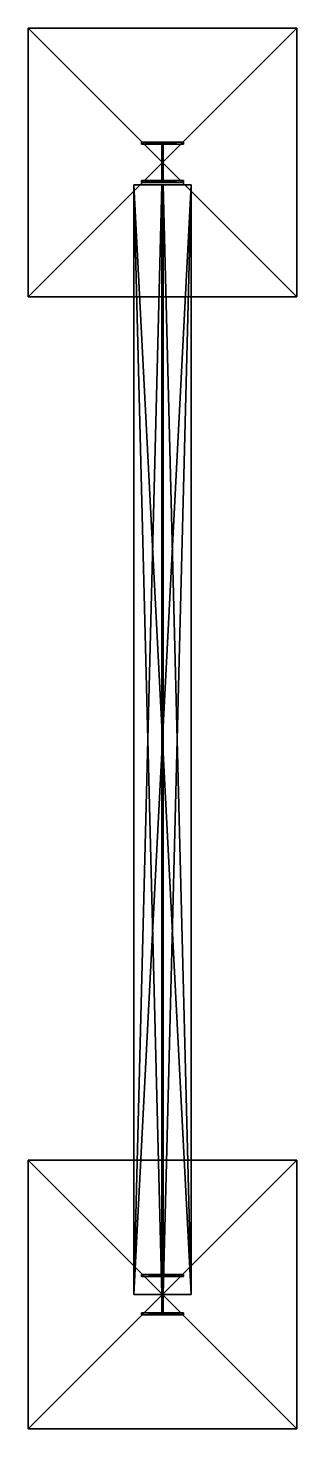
# Model space of a CAD drawing. Header units: millimetres. Extents: x -700 to 700, y 5200 to 12500.
import ezdxf

# ---------------------------------------------------------------- set-up
doc = ezdxf.new("R2010")
doc.units = ezdxf.units.MM
for name, color, linetype in [('3', 7, 'Continuous'), ('7', 7, 'Continuous'), ('8', 7, 'Continuous')]:
    doc.layers.add(name, color=color, linetype=linetype)

msp = doc.modelspace()

# ---------------------------------------------------------------- meshes
at = {"layer": '3', "color": 91}
mesh = msp.add_polyface(dxfattribs=at)
corners = [(150, 5900, 6910), (150, 5900, 6924), (150, 11682.5, 6924), (150, 11682.5, 6910), (4.25, 5900, 6924), (4.25, 11682.5, 6924), (4.25, 5900, 7186), (4.25, 11682.5, 7186), (150, 5900, 7186), (150, 11682.5, 7186), (150, 5900, 7200), (150, 11682.5, 7200), (-150, 5900, 7200), (-150, 11682.5, 7200), (-150, 5900, 7186), (-150, 11682.5, 7186), (-4.25, 5900, 7186), (-4.25, 11682.5, 7186), (-4.25, 5900, 6924), (-4.25, 11682.5, 6924), (-150, 5900, 6924), (-150, 11682.5, 6924), (-150, 5900, 6910), (-150, 11682.5, 6910)]
mesh.append_faces([[corners[k] for k in face] for face in [(0, 2, 3, 3), (1, 5, 2, 2), (4, 7, 5, 5), (6, 9, 7, 7), (8, 11, 9, 9), (10, 13, 11, 11), (12, 15, 13, 13), (14, 17, 15, 15), (16, 19, 17, 17), (18, 21, 19, 19), (20, 23, 21, 21), (22, 3, 23, 23), (0, 4, 1, 1), (20, 0, 22, 22), (8, 12, 10, 10), (11, 7, 9, 9), (15, 11, 13, 13), (2, 23, 3, 3)]], dxfattribs={"vtx0": -1, "color": 91})
mesh.append_faces([[corners[k] for k in face] for face in [(18, 0, 20, 20), (4, 16, 6, 6), (16, 4, 18, 18), (12, 8, 14, 14), (14, 6, 16, 16), (17, 11, 15, 15), (7, 19, 5, 5), (19, 7, 17, 17), (23, 2, 21, 21), (21, 5, 19, 19)]], dxfattribs={"vtx0": -1, "vtx1": -1, "color": 91})
mesh.append_faces([[corners[k] for k in face] for face in [(4, 0, 18, 18), (7, 11, 17, 17)]], dxfattribs={"vtx0": -1, "vtx1": -1, "vtx2": -1, "vtx3": -1, "color": 91})
mesh.append_faces([[corners[k] for k in face] for face in [(14, 8, 6, 6), (21, 2, 5, 5)]], dxfattribs={"vtx0": -1, "vtx2": -1, "vtx3": -1, "color": 91})
mesh.append_faces([[corners[k] for k in face] for face in [(0, 1, 2, 2), (1, 4, 5, 5), (4, 6, 7, 7), (6, 8, 9, 9), (8, 10, 11, 11), (10, 12, 13, 13), (12, 14, 15, 15), (14, 16, 17, 17), (16, 18, 19, 19), (18, 20, 21, 21), (20, 22, 23, 23), (22, 0, 3, 3)]], dxfattribs={"vtx2": -1, "vtx3": -1, "color": 91})
at = {"layer": '7', "color": 6}
mesh = msp.add_polyface(dxfattribs=at)
corners = [(-110, 11695), (-110, 11706), (-110, 11706, 7200), (-110, 11695, 7200), (-3.5, 11706), (-3.5, 11706, 7200), (-3.5, 11894), (-3.5, 11894, 7200), (-110, 11894), (-110, 11894, 7200), (-110, 11905), (-110, 11905, 7200), (110, 11905), (110, 11905, 7200), (110, 11894), (110, 11894, 7200), (3.5, 11894), (3.5, 11894, 7200), (3.5, 11706), (3.5, 11706, 7200), (110, 11706), (110, 11706, 7200), (110, 11695), (110, 11695, 7200)]
mesh.append_faces([[corners[k] for k in face] for face in [(0, 2, 3, 3), (1, 5, 2, 2), (4, 7, 5, 5), (6, 9, 7, 7), (8, 11, 9, 9), (10, 13, 11, 11), (12, 15, 13, 13), (14, 17, 15, 15), (16, 19, 17, 17), (18, 21, 19, 19), (20, 23, 21, 21), (22, 3, 23, 23), (0, 4, 1, 1), (20, 0, 22, 22), (8, 12, 10, 10), (11, 7, 9, 9), (15, 11, 13, 13), (2, 23, 3, 3)]], dxfattribs={"vtx0": -1, "color": 6})
mesh.append_faces([[corners[k] for k in face] for face in [(18, 0, 20, 20), (4, 16, 6, 6), (16, 4, 18, 18), (12, 8, 14, 14), (14, 6, 16, 16), (17, 11, 15, 15), (7, 19, 5, 5), (19, 7, 17, 17), (23, 2, 21, 21), (21, 5, 19, 19)]], dxfattribs={"vtx0": -1, "vtx1": -1, "color": 6})
mesh.append_faces([[corners[k] for k in face] for face in [(4, 0, 18, 18), (7, 11, 17, 17)]], dxfattribs={"vtx0": -1, "vtx1": -1, "vtx2": -1, "vtx3": -1, "color": 6})
mesh.append_faces([[corners[k] for k in face] for face in [(14, 8, 6, 6), (21, 2, 5, 5)]], dxfattribs={"vtx0": -1, "vtx2": -1, "vtx3": -1, "color": 6})
mesh.append_faces([[corners[k] for k in face] for face in [(0, 1, 2, 2), (1, 4, 5, 5), (4, 6, 7, 7), (6, 8, 9, 9), (8, 10, 11, 11), (10, 12, 13, 13), (12, 14, 15, 15), (14, 16, 17, 17), (16, 18, 19, 19), (18, 20, 21, 21), (20, 22, 23, 23), (22, 0, 3, 3)]], dxfattribs={"vtx2": -1, "vtx3": -1, "color": 6})
mesh = msp.add_polyface(dxfattribs=at)
corners = [(110, 5795, 7200), (110, 5806, 7200), (110, 5806), (110, 5795), (3.5, 5806, 7200), (3.5, 5806), (3.5, 5994, 7200), (3.5, 5994), (110, 5994, 7200), (110, 5994), (110, 6005, 7200), (110, 6005), (-110, 6005, 7200), (-110, 6005), (-110, 5994, 7200), (-110, 5994), (-3.5, 5994, 7200), (-3.5, 5994), (-3.5, 5806, 7200), (-3.5, 5806), (-110, 5806, 7200), (-110, 5806), (-110, 5795, 7200), (-110, 5795)]
mesh.append_faces([[corners[k] for k in face] for face in [(0, 2, 3, 3), (1, 5, 2, 2), (4, 7, 5, 5), (6, 9, 7, 7), (8, 11, 9, 9), (10, 13, 11, 11), (12, 15, 13, 13), (14, 17, 15, 15), (16, 19, 17, 17), (18, 21, 19, 19), (20, 23, 21, 21), (22, 3, 23, 23), (0, 4, 1, 1), (20, 0, 22, 22), (8, 12, 10, 10), (11, 7, 9, 9), (15, 11, 13, 13), (2, 23, 3, 3)]], dxfattribs={"vtx0": -1, "color": 6})
mesh.append_faces([[corners[k] for k in face] for face in [(18, 0, 20, 20), (4, 16, 6, 6), (16, 4, 18, 18), (12, 8, 14, 14), (14, 6, 16, 16), (17, 11, 15, 15), (7, 19, 5, 5), (19, 7, 17, 17), (23, 2, 21, 21), (21, 5, 19, 19)]], dxfattribs={"vtx0": -1, "vtx1": -1, "color": 6})
mesh.append_faces([[corners[k] for k in face] for face in [(4, 0, 18, 18), (7, 11, 17, 17)]], dxfattribs={"vtx0": -1, "vtx1": -1, "vtx2": -1, "vtx3": -1, "color": 6})
mesh.append_faces([[corners[k] for k in face] for face in [(14, 8, 6, 6), (21, 2, 5, 5)]], dxfattribs={"vtx0": -1, "vtx2": -1, "vtx3": -1, "color": 6})
mesh.append_faces([[corners[k] for k in face] for face in [(0, 1, 2, 2), (1, 4, 5, 5), (4, 6, 7, 7), (6, 8, 9, 9), (8, 10, 11, 11), (10, 12, 13, 13), (12, 14, 15, 15), (14, 16, 17, 17), (16, 18, 19, 19), (18, 20, 21, 21), (20, 22, 23, 23), (22, 0, 3, 3)]], dxfattribs={"vtx2": -1, "vtx3": -1, "color": 6})
at = {"layer": '8', "color": 253}
mesh = msp.add_polyface(dxfattribs=at)
corners = [(700, 11100), (700, 12500), (700, 12500, -500), (700, 11100, -500), (-700, 12500), (-700, 12500, -500), (-700, 11100), (-700, 11100, -500)]
mesh.append_faces([[corners[k] for k in face] for face in [(0, 2, 3, 3), (1, 5, 2, 2), (4, 7, 5, 5), (6, 3, 7, 7), (1, 6, 4, 4), (3, 5, 7, 7)]], dxfattribs={"vtx0": -1, "color": 253})
mesh.append_faces([[corners[k] for k in face] for face in [(0, 1, 2, 2), (1, 4, 5, 5), (4, 6, 7, 7), (6, 0, 3, 3), (1, 0, 6, 6), (3, 2, 5, 5)]], dxfattribs={"vtx2": -1, "vtx3": -1, "color": 253})
mesh = msp.add_polyface(dxfattribs=at)
corners = [(700, 5200), (700, 6600), (700, 6600, -500), (700, 5200, -500), (-700, 6600), (-700, 6600, -500), (-700, 5200), (-700, 5200, -500)]
mesh.append_faces([[corners[k] for k in face] for face in [(0, 2, 3, 3), (1, 5, 2, 2), (4, 7, 5, 5), (6, 3, 7, 7), (1, 6, 4, 4), (3, 5, 7, 7)]], dxfattribs={"vtx0": -1, "color": 253})
mesh.append_faces([[corners[k] for k in face] for face in [(0, 1, 2, 2), (1, 4, 5, 5), (4, 6, 7, 7), (6, 0, 3, 3), (1, 0, 6, 6), (3, 2, 5, 5)]], dxfattribs={"vtx2": -1, "vtx3": -1, "color": 253})

doc.saveas('drawing.dxf')
